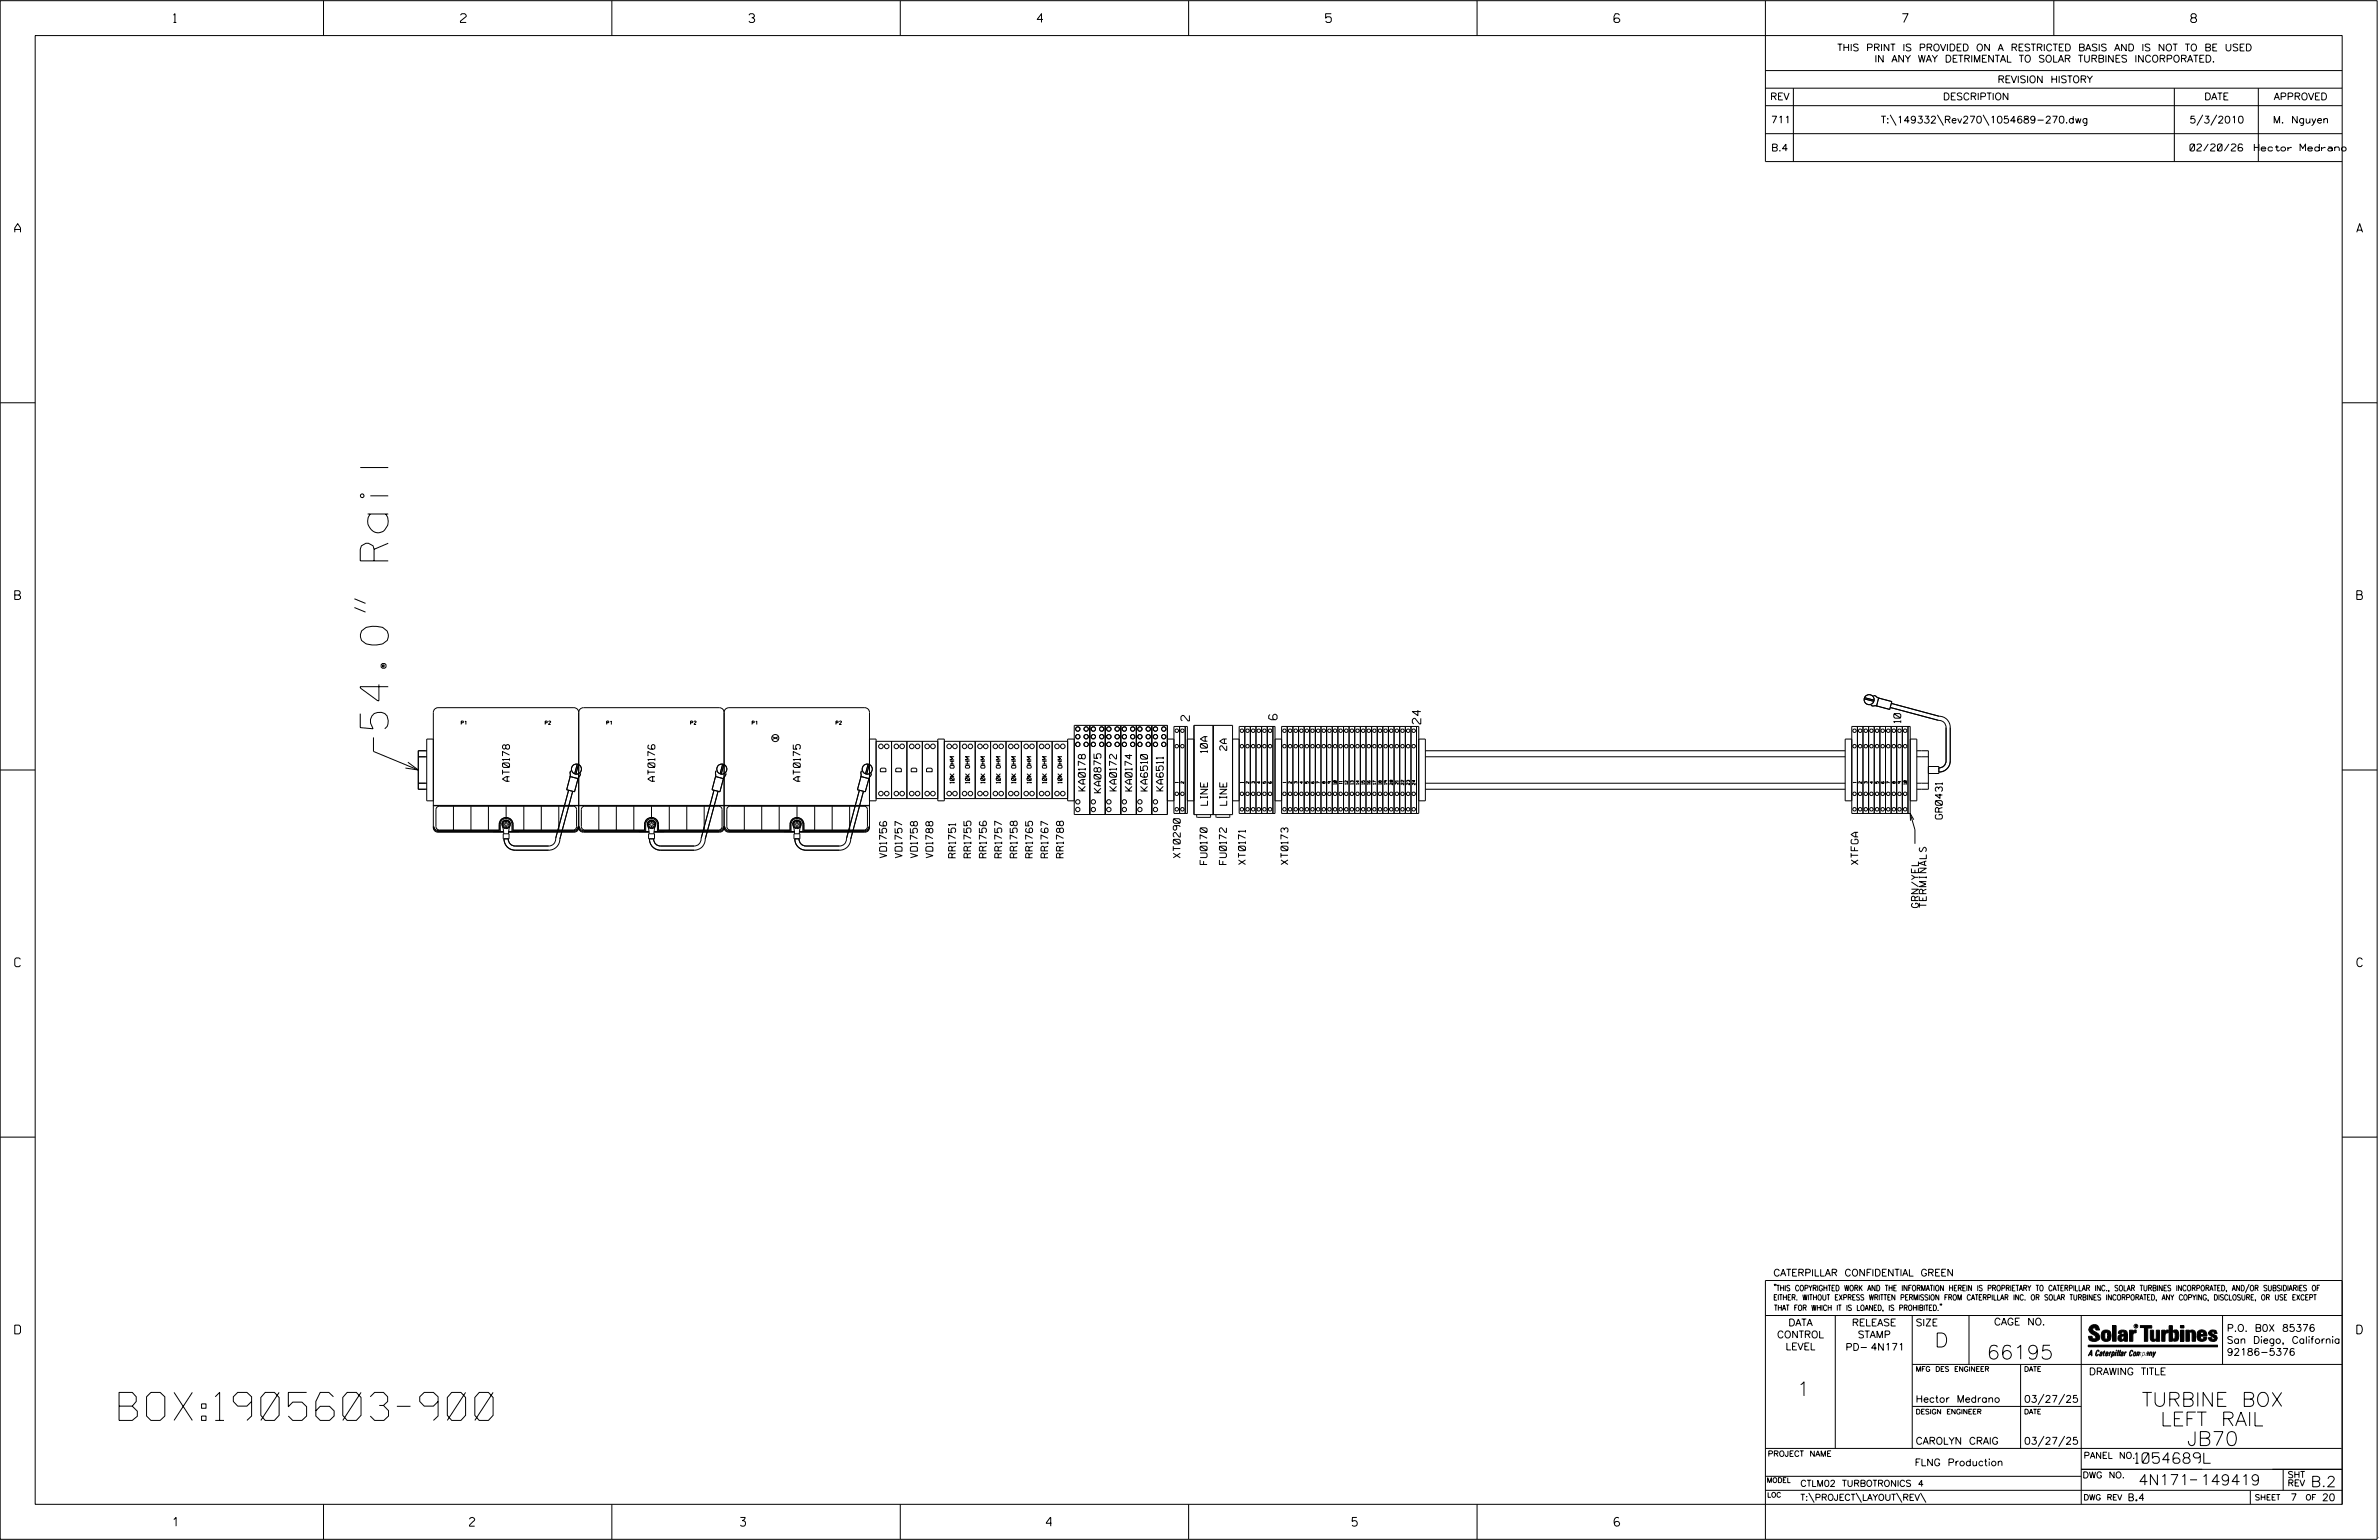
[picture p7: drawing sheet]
<svg xmlns="http://www.w3.org/2000/svg" width="864mm" height="559mm" viewBox="0 0 864 559" stroke-linecap="round" stroke-linejoin="round" font-family="sans-serif">
<defs><g id="words">
<g font-size="10.2">
<text x="140.9" y="264.4" transform="rotate(-90 140.9 264.4)">54.0&quot; Rail</text>
<text x="43.2" y="515.4">BOX:1905603-900</text>
</g>
<g font-size="5.1">
<text x="702.3" y="488.8">D</text>
<text x="721.2" y="493.2">66195</text>
<text x="652.2" y="506.5">1</text>
<text x="777.5" y="510.3">TURBINE BOX</text>
<text x="784.3" y="517.4">LEFT RAIL</text>
<text x="793.9" y="524.5">JB70</text>
</g>
<g font-size="3.8">
<text x="775.1" y="531">1054689L</text>
<text x="776.3" y="538.9">4N171</text>
<text x="798.8" y="538.9">149419</text>
<text x="838.8" y="539.5">B.2</text>
</g>
<g font-size="3.2">
<text x="63" y="8.2">1</text>
<text x="167.2" y="8.2">2</text>
<text x="271.8" y="8.2">3</text>
<text x="376.5" y="8.2">4</text>
<text x="481.2" y="8.2">5</text>
<text x="690.6" y="8.2">7</text>
<text x="795.3" y="8.2">8</text>
<text x="5.4" y="84.3">A</text>
<text x="855.5" y="84.3">A</text>
<text x="5.4" y="217.5">B</text>
<text x="855.6" y="217.5">B</text>
<text x="5.4" y="350.8">C</text>
<text x="855.6" y="350.8">C</text>
<text x="5.4" y="484">D</text>
<text x="855.6" y="484">D</text>
<text x="62.8" y="553.8">1</text>
<text x="170.4" y="553.8">2</text>
<text x="268.8" y="553.8">3</text>
<text x="379.8" y="553.8">4</text>
<text x="490.8" y="553.8">5</text>
<text x="585.9" y="553.8">6</text>
</g>
<g font-size="3">
<text x="431.8" y="261.6" transform="rotate(-90 431.8 261.6)">2</text>
<text x="463.6" y="261.2" transform="rotate(-90 463.6 261.2)">6</text>
<text x="515.7" y="262.7" transform="rotate(-90 515.7 262.7)">24</text>
</g>
<g font-size="2.5">
<text x="666.9" y="18.5">THIS PRINT IS PROVIDED ON A RESTRICTED BASIS AND IS NOT TO BE USED</text>
<text x="680.5" y="22.6">IN ANY WAY DETRIMENTAL TO SOLAR TURBINES INCORPORATED.</text>
<text x="725.1" y="30">REVISION HISTORY</text>
<text x="642.6" y="36.3">REV</text>
<text x="705.3" y="36.3">DESCRIPTION</text>
<text x="800.2" y="36.3">DATE</text>
<text x="825.4" y="36.3">APPROVED</text>
<text x="642.9" y="44.7">711</text>
<text x="682.8" y="44.7">T:\149332\Rev270\1054689-270.dwg</text>
<text x="794.8" y="44.7">5/3/2010</text>
<text x="825.1" y="44.7">M. Nguyen</text>
<text x="643" y="54.8">B.4</text>
<text x="795" y="54.8">02/20/26</text>
<text x="818.3" y="54.8">Hector Medrano</text>
<text x="690" y="262.2" transform="rotate(-90 690 262.2)">10</text>
<text x="438.3" y="273.1" transform="rotate(-90 438.3 273.1)">10A</text>
<text x="445.3" y="272.3" transform="rotate(-90 445.3 272.3)">2A</text>
<text x="184.9" y="283.5" transform="rotate(-90 184.9 283.5)">AT0178</text>
<text x="237.7" y="283.5" transform="rotate(-90 237.7 283.5)">AT0176</text>
<text x="290.5" y="283.5" transform="rotate(-90 290.5 283.5)">AT0175</text>
<text x="394" y="287" transform="rotate(-90 394 287)">KA0178</text>
<text x="399.7" y="287.7" transform="rotate(-90 399.7 287.7)">KA0875</text>
<text x="405.3" y="287" transform="rotate(-90 405.3 287)">KA0172</text>
<text x="410.9" y="287" transform="rotate(-90 410.9 287)">KA0174</text>
<text x="416.6" y="287" transform="rotate(-90 416.6 287)">KA6510</text>
<text x="422.3" y="287" transform="rotate(-90 422.3 287)">KA6511</text>
<text x="438.3" y="292.2" transform="rotate(-90 438.3 292.2)">LINE</text>
<text x="445.3" y="292.2" transform="rotate(-90 445.3 292.2)">LINE</text>
<text x="705.1" y="297.2" transform="rotate(-90 705.1 297.2)">GR0431</text>
<text x="321.8" y="311.2" transform="rotate(-90 321.8 311.2)">VD1756</text>
<text x="327.4" y="311.2" transform="rotate(-90 327.4 311.2)">VD1757</text>
<text x="333" y="311.2" transform="rotate(-90 333 311.2)">VD1758</text>
<text x="338.6" y="311.2" transform="rotate(-90 338.6 311.2)">VD1788</text>
<text x="346.9" y="311.2" transform="rotate(-90 346.9 311.2)">RR1751</text>
<text x="352.5" y="311.2" transform="rotate(-90 352.5 311.2)">RR1755</text>
<text x="358.1" y="311.2" transform="rotate(-90 358.1 311.2)">RR1756</text>
<text x="363.7" y="311.2" transform="rotate(-90 363.7 311.2)">RR1757</text>
<text x="369.2" y="311.2" transform="rotate(-90 369.2 311.2)">RR1758</text>
<text x="374.8" y="311.2" transform="rotate(-90 374.8 311.2)">RR1765</text>
<text x="380.4" y="311.2" transform="rotate(-90 380.4 311.2)">RR1767</text>
<text x="386" y="311.2" transform="rotate(-90 386 311.2)">RR1788</text>
<text x="428.4" y="311.2" transform="rotate(-90 428.4 311.2)">XT0290</text>
<text x="438.2" y="313.7" transform="rotate(-90 438.2 313.7)">FU0170</text>
<text x="445.2" y="313.7" transform="rotate(-90 445.2 313.7)">FU0172</text>
<text x="452.1" y="313.7" transform="rotate(-90 452.1 313.7)">XT0171</text>
<text x="467.5" y="313.7" transform="rotate(-90 467.5 313.7)">XT0173</text>
<text x="674.5" y="313.7" transform="rotate(-90 674.5 313.7)">XTFGA</text>
<text x="696.4" y="329.3" transform="rotate(-90 696.4 329.3)">GRN/YEL</text>
<text x="699.3" y="329.3" transform="rotate(-90 699.3 329.3)">TERMINALS</text>
<text x="643.8" y="463">CATERPILLAR CONFIDENTIAL GREEN</text>
<text x="645.1" y="485.5">CONTROL</text>
<text x="649.2" y="481.1">DATA</text>
<text x="672.3" y="481.1">RELEASE</text>
<text x="674.4" y="485.5">STAMP</text>
<text x="695.4" y="481.1">SIZE</text>
<text x="723.8" y="480.8">CAGE NO.</text>
<text x="808.4" y="483.1">P.O. B0X 85376</text>
<text x="648.2" y="489.8">LEVEL</text>
<text x="669.9" y="490">PD- 4N171</text>
<text x="808.4" y="487.5">San Diego, California</text>
<text x="808.4" y="491.8">92186-5376</text>
<text x="758.3" y="498.9">DRAWING TITLE</text>
<text x="695.4" y="508.9">Hector Medrano</text>
<text x="734.8" y="508.9">03/27/25</text>
<text x="695.4" y="524.1">CAROLYN CRAIG</text>
<text x="734.8" y="524.1">03/27/25</text>
<text x="695" y="531.9">FLNG Production</text>
<text x="772.8" y="544.6">B.4</text>
<text x="831.4" y="544.6">7</text>
<text x="842.9" y="544.6">20</text>
</g>
<g font-size="2.3">
<text x="756.4" y="529.2">PANEL NO.</text>
<text x="653.5" y="539.4">CTLM02 TURBOTRONICS 4</text>
<text x="756" y="536.3">DWG NO.</text>
<text x="830.4" y="539.3">REV</text>
<text x="830.4" y="536.2">SHT</text>
<text x="653.5" y="544.5">T:\PROJECT\LAYOUT\REV\</text>
</g>
<g font-size="2">
<text x="321.6" y="280.1" transform="rotate(-90 321.6 280.1)">D</text>
<text x="327.2" y="280.1" transform="rotate(-90 327.2 280.1)">D</text>
<text x="332.8" y="280.1" transform="rotate(-90 332.8 280.1)">D</text>
<text x="338.4" y="280.1" transform="rotate(-90 338.4 280.1)">D</text>
<text x="643.8" y="468.4">&quot;THIS COPYRIGHTED WORK AND THE INFORMATION HEREIN IS PROPRIETARY TO CATERPILLAR INC., SOLAR TURBINES INCORPORATED, AND/OR SUBSIDIARIES OF</text>
<text x="643.8" y="471.8">EITHER. WITHOUT EXPRESS WRITTEN PERMISSION FROM CATERPILLAR INC. OR SOLAR TURBINES INCORPORATED, ANY COPYING, DISCLOSURE, OR USE EXCEPT</text>
<text x="644" y="475.6">THAT FOR WHICH IT IS LOANED, IS PROHIBITED.&quot;</text>
<text x="641.7" y="528.5">PROJECT NAME</text>
<text x="756.3" y="544.3">DWG REV</text>
<text x="818.5" y="544.3">SHEET</text>
<text x="836.9" y="544.3">OF</text>
</g>
<g font-size="1.8">
<text x="695.4" y="497.6">MFG DES ENGINEER</text>
<text x="734.8" y="497.6">DATE</text>
<text x="695.4" y="513.1">DESIGN ENGINEER</text>
<text x="734.8" y="513.1">DATE</text>
<text x="641.3" y="538">MODEL</text>
<text x="641.5" y="543.3">LOC</text>
</g>
<g font-size="1.5">
<text x="346.4" y="284.2" transform="rotate(-90 346.4 284.2)">10K OHM</text>
<text x="352" y="284.2" transform="rotate(-90 352 284.2)">10K OHM</text>
<text x="357.6" y="284.2" transform="rotate(-90 357.6 284.2)">10K OHM</text>
<text x="363.1" y="284.2" transform="rotate(-90 363.1 284.2)">10K OHM</text>
<text x="368.7" y="284.2" transform="rotate(-90 368.7 284.2)">10K OHM</text>
<text x="374.3" y="284.2" transform="rotate(-90 374.3 284.2)">10K OHM</text>
<text x="379.9" y="284.2" transform="rotate(-90 379.9 284.2)">10K OHM</text>
<text x="385.5" y="284.2" transform="rotate(-90 385.5 284.2)">10K OHM</text>
</g>
<g font-size="1.3">
<text x="167.4" y="262.9">P1</text>
<text x="197.9" y="262.9">P2</text>
<text x="220.2" y="262.9">P1</text>
<text x="250.7" y="262.9">P2</text>
<text x="273" y="262.9">P1</text>
<text x="303.5" y="262.9">P2</text>
</g>
<g font-size="1">
<text x="427.7" y="284.1" transform="rotate(-90 427.7 284.1)">1</text>
<text x="429.7" y="284.3" transform="rotate(-90 429.7 284.3)">2</text>
<text x="451.3" y="284.1" transform="rotate(-90 451.3 284.1)">1</text>
<text x="453.4" y="284.3" transform="rotate(-90 453.4 284.3)">2</text>
<text x="455.4" y="284.3" transform="rotate(-90 455.4 284.3)">3</text>
<text x="457.5" y="284.3" transform="rotate(-90 457.5 284.3)">4</text>
<text x="459.5" y="284.3" transform="rotate(-90 459.5 284.3)">5</text>
<text x="466.8" y="284.1" transform="rotate(-90 466.8 284.1)">1</text>
<text x="468.8" y="284.3" transform="rotate(-90 468.8 284.3)">2</text>
<text x="470.9" y="284.3" transform="rotate(-90 470.9 284.3)">3</text>
<text x="472.9" y="284.3" transform="rotate(-90 472.9 284.3)">4</text>
<text x="474.9" y="284.3" transform="rotate(-90 474.9 284.3)">5</text>
<text x="477" y="284.3" transform="rotate(-90 477 284.3)">6</text>
<text x="479" y="284.3" transform="rotate(-90 479 284.3)">7</text>
<text x="481.1" y="284.3" transform="rotate(-90 481.1 284.3)">8</text>
<text x="483.1" y="284.3" transform="rotate(-90 483.1 284.3)">9</text>
<text x="485.1" y="284.6" transform="rotate(-90 485.1 284.6)">10</text>
<text x="487.2" y="284.4" transform="rotate(-90 487.2 284.4)">11</text>
<text x="489.2" y="284.6" transform="rotate(-90 489.2 284.6)">12</text>
<text x="491.3" y="284.6" transform="rotate(-90 491.3 284.6)">13</text>
<text x="493.3" y="284.6" transform="rotate(-90 493.3 284.6)">14</text>
<text x="495.3" y="284.6" transform="rotate(-90 495.3 284.6)">15</text>
<text x="497.4" y="284.6" transform="rotate(-90 497.4 284.6)">16</text>
<text x="499.4" y="284.6" transform="rotate(-90 499.4 284.6)">17</text>
<text x="501.5" y="284.6" transform="rotate(-90 501.5 284.6)">18</text>
<text x="503.5" y="284.6" transform="rotate(-90 503.5 284.6)">19</text>
<text x="505.5" y="284.8" transform="rotate(-90 505.5 284.8)">20</text>
<text x="507.6" y="284.6" transform="rotate(-90 507.6 284.6)">21</text>
<text x="509.6" y="284.8" transform="rotate(-90 509.6 284.8)">22</text>
<text x="511.7" y="284.8" transform="rotate(-90 511.7 284.8)">23</text>
<text x="513.7" y="284.8" transform="rotate(-90 513.7 284.8)">24</text>
<text x="673.7" y="284.1" transform="rotate(-90 673.7 284.1)">1</text>
<text x="675.8" y="284.3" transform="rotate(-90 675.8 284.3)">2</text>
<text x="677.8" y="284.3" transform="rotate(-90 677.8 284.3)">3</text>
<text x="679.9" y="284.3" transform="rotate(-90 679.9 284.3)">4</text>
<text x="681.9" y="284.3" transform="rotate(-90 681.9 284.3)">5</text>
<text x="686" y="284.3" transform="rotate(-90 686 284.3)">7</text>
<text x="688" y="284.3" transform="rotate(-90 688 284.3)">8</text>
<text x="690.1" y="284.3" transform="rotate(-90 690.1 284.3)">9</text>
<text x="692.1" y="284.6" transform="rotate(-90 692.1 284.6)">10</text>
</g>
<text font-size=".9" x="775.1" y="481.7">R</text>
</g></defs>
<g fill="none" stroke="#000" stroke-width=".36">
<path d="M.1 .2h862.8v558.4h-862.8zM12.8 12.9h837.4v533h-837.4zM117.4 .2v12.7M222.1 .2v12.7M326.8 .2v12.7M431.5 .2v12.7M536.2 .2v12.7M587.9 5.5l-.5-.5h-1l-.5 1v1.7l.5 .4h1l.6-.4v-.6l-.6-.5h-1l-.5 .5M640.9 .2v58.4h209.3M745.6 .2v12.7M640.9 25.6h209.3M640.9 32h209.3"/>
<path d="M640.9 38.3h209.3M651 32v26.6M789.3 32v26.6M819.8 32v26.6M640.9 48.5h209.3M686.2 41.7l2.1 3.8M703.3 41.7l2.2 3.8M719.9 41.7l2.1 3.8M799.6 41.7l-2.1 3.8M804.7 41.7l-2.2 3.8M.1 146.2h12.7M850.2 146.2h12.7"/>
<path d="M128.7 217.3l4 1.6M128.7 220.5l4 1.6M210.1 258.5a1.75 1.75 0 0 0-1.7-1.7h-49.4a1.75 1.75 0 0 0-1.7 1.7v41.7a1.69 1.69 0 0 0 1.7 1.8h23.8M210.1 258.5v41.7M262.9 258.5a1.75 1.75 0 0 0-1.8-1.7h-49.3a1.75 1.75 0 0 0-1.7 1.7M262.9 258.5v41.7M262.9 258.5a1.75 1.75 0 0 1 1.7-1.7h49.3a1.75 1.75 0 0 1 1.7 1.7v41.7a1.69 1.69 0 0 1-1.7 1.8h-23.7M676.7 253.6l3.5 .9M676.8 253.2l3.5 .9M679.1 256l2.3 .2M680.1 252.3l2.1 1M682 253.3l4.8 1.3-.8 2.8-4.8-1.2z"/>
<path d="M686.2 256.7l17.3 4.6a2.69 2.69 0 0 1 2.9 2.6v12.2a2.53 2.53 0 0 1-2.6 2.5M686.6 255.2l17.3 4.7a4 4 0 0 1 4.1 4v12.2a4 4 0 0 1-4.2 4M.1 279.4h12.7M135.6 267.6v5.1l16.2 6.7M148.1 276.6l3.7 2.8-4.6-.7M151.8 274.6h3.1M154.9 272.4h-3.1v14h3.1M157.3 268.2h-2.4v22.4h2.4M207.1 279.7l-.2 2.2M209.5 277.3l-.9 3.5M210 277.4l-.9 3.5M259.9 279.7l-.2 2.2"/>
<path d="M262.3 277.3l-.9 3.5M262.7 277.4l-.9 3.5M280.3 267.3l2.3 1.1M282.6 267.3l-2.3 1.1M312.7 279.7l-.2 2.2M315.1 277.3l-.9 3.5M315.6 277.4l-1 3.5M315.6 268.2h2.4v22.4h-2.4M318 269h22.4M323.6 269v20.8M329.2 269v20.8M334.8 269v20.8"/>
<path d="M340.4 268.2h2.4v22.4h-2.4zM342.8 269h44.8M348.4 269v20.8M354 269v20.8M359.6 269v20.8M365.2 269v20.8M370.8 269v20.8M376.4 269v20.8M382 269v20.8M390 268.2h-2.4v22.4h2.4M390 263.2h33.8v32.4h-33.8zM395.6 263.2v32.4"/>
<path d="M401.2 263.2v32.4M406.9 263.2v32.4M412.5 263.2v32.4M418.1 263.2v32.4M423.8 268.2h2.4M426.2 263.6h4.8v31.6h-4.8zM428.2 263.6v31.6M430.2 263.6v31.6M431 268.2h2.4M433.4 263.2h14v32.4h-14zM440.4 263.2v32.4M447.4 268.2h2.4"/>
<path d="M449.8 263.6h13v31.6h-13zM451.9 263.6v31.6M453.9 263.6v31.6M455.9 263.6v31.6M458 263.6v31.6M460 263.6v31.6M462.1 263.6v31.6M462.8 268.2h2.4M465.2 263.6h49.8v31.6h-49.8zM467.3 263.6v31.6M469.3 263.6v31.6M471.4 263.6v31.6"/>
<path d="M473.4 263.6v31.6M475.5 263.6v31.6M477.5 263.6v31.6M479.5 263.6v31.6M481.6 263.6v31.6M483.6 263.6v31.6M485.7 263.6v31.6M487.7 263.6v31.6M489.7 263.6v31.6M491.8 263.6v31.6M493.8 263.6v31.6M495.9 263.6v31.6"/>
<path d="M497.9 263.6v31.6M500 263.6v31.6M502 263.6v31.6M504 263.6v31.6M506.1 263.6v31.6M508.1 263.6v31.6M510.2 263.6v31.6M512.2 263.6v31.6M514.2 263.6v31.6M515 268.2h2.4v22.4h-2.4M517.4 272.4h152.4M517.4 274.6h152.4"/>
<path d="M672.2 268.2h-2.4v22.4h2.4M672.2 263.6h21.2v31.6h-21.2zM674.3 263.6v31.6M676.3 263.6v31.6M678.3 263.6v31.6M680.4 263.6v31.6M682.4 263.6v31.6M684.5 263.6v31.6M686.5 263.6v31.6M688.5 263.6v31.6M690.6 263.6v31.6M692.6 263.6v31.6"/>
<path d="M693.4 268.2h2.4v22.4h-2.4M695.8 272.4h4.2v14h-4.2M695.8 274.6h4.2M700 278.1h3.8v2.6h-3.8M850.2 279.4h12.7M151.8 284.2h3.1M157.3 292.3l158.3 .1zM158.8 292.8l.7-.3h48.6l.7 .3 .4 .6 .1 6.5-.2 .8-.6 .4-22.2 .1v-2a2.54 2.54 0 0 0-2.6-2.6 2.54 2.54 0 0 0-2.5 2.6v2l-22.1-.1-.6-.4-.2-.8v-6.1zM164.6 292.5v8.7M171 292.5v8.7M177.3 292.5v8.7M181.3 299.2a2.43 2.43 0 0 1 2.4-2.5 2.43 2.43 0 0 1 2.5 2.5"/>
<path d="M181.3 299.2h.3M181.3 299.2v2.2M181.6 299.2v2.5l-.3-.3M181.6 299.2a2.12 2.12 0 0 1 2.1-2.2 2.12 2.12 0 0 1 2.1 2.2M182.2 299.2a1.52 1.52 0 0 1 1.5-1.6 1.52 1.52 0 0 1 1.5 1.6M183 298.9h.5v-.5h.4l.1 .5h.5v.5h-.5l-.1 .5h-.4v-.5h-.5zM183.7 292.5v4.1M185.8 299.2v2.5l.4-.3M185.8 299.2h.4M186.2 299.2v2.2M190.1 292.5v8.7M196.5 292.5v8.7"/>
<path d="M202.8 292.5v8.7M206.4 286.7l-4.6 17.4a2.64 2.64 0 0 1-2.6 2.9h-12.2a2.53 2.53 0 0 1-2.5-2.6M207 281.8l2.8 .7-1.2 4.8-2.9-.7zM207.9 287.1l-4.7 17.3a4 4 0 0 1-4 4.1h-12.2a4 4 0 0 1-4-4.1M210.8 280.7l-1 2M211.5 292.8l.8-.3h48.6l.7 .3 .4 .6 .1 6.5-.2 .8-.6 .4-22.3 .1v-2a2.54 2.54 0 0 0-2.5-2.6 2.54 2.54 0 0 0-2.5 2.6v2l-22.1-.1-.6-.4-.3-.8v-6.1zM217.4 292.5v8.7M223.7 292.5v8.7M230.1 292.5v8.7M234.1 299.2a2.43 2.43 0 0 1 2.4-2.5 2.43 2.43 0 0 1 2.4 2.5M234.1 299.2h.3M234.1 299.2v2.2"/>
<path d="M234.4 299.2a2.13 2.13 0 0 1 2.1-2.2 2.13 2.13 0 0 1 2.2 2.2M234.4 299.2v2.5l-.3-.3M235 299.2a1.52 1.52 0 0 1 1.5-1.6 1.52 1.52 0 0 1 1.5 1.6M235.8 298.9h.5v-.5h.4l.1 .5h.5v.5h-.5l-.1 .5h-.4v-.5h-.5zM236.5 292.5v4.1M238.7 299.2h.2M238.7 299.2v2.5l.2-.3M238.9 299.2v2.2M243 292.5v8.7M249.3 292.5v8.7M255.6 292.5v8.7M259.2 286.7l-4.6 17.4a2.7 2.7 0 0 1-2.6 2.9h-12.2a2.53 2.53 0 0 1-2.5-2.6"/>
<path d="M259.8 281.8l2.8 .7-1.3 4.8-2.8-.7zM260.7 287.1l-4.7 17.3a4 4 0 0 1-4 4.1h-12.2a4 4 0 0 1-4-4.1M263.6 280.7l-1 2M264.3 292.8l.7-.3h48.7l.7 .3 .4 .6 .1 6.5-.2 .8-.6 .4-22.2 .1v-2a2.54 2.54 0 0 0-2.6-2.6 2.54 2.54 0 0 0-2.5 2.6v2l-22.1-.1-.6-.4-.3-.8v-6.1zM270.2 292.5v8.7M276.5 292.5v8.7M282.9 292.5v8.7M286.9 299.2a2.43 2.43 0 0 1 2.4-2.5 2.43 2.43 0 0 1 2.4 2.5M286.9 299.2h.3M286.9 299.2v2.2M287.2 299.2a2.13 2.13 0 0 1 2.1-2.2 2.13 2.13 0 0 1 2.1 2.2M287.2 299.2v2.5l-.3-.3"/>
<path d="M287.8 299.2a1.52 1.52 0 0 1 1.5-1.6 1.52 1.52 0 0 1 1.5 1.6M289.1 298.4h.4l.1 .5h.5v.4l-.5 .1-.1 .5h-.4l-.1-.5-.5-.1v-.4h.5zM289.3 292.5v4.1M291.4 299.2v2.5l.3-.3M291.4 299.2h.3M291.7 299.2v2.2M295.7 292.5v8.7M302.1 292.5v8.7M308.4 292.5v8.7M312 286.7l-4.7 17.4a2.67 2.67 0 0 1-2.6 2.9h-12.1a2.53 2.53 0 0 1-2.5-2.6M312.6 281.8l2.8 .7-1.3 4.8-2.8-.7zM313.4 287.1l-4.6 17.3a4 4 0 0 1-4.1 4.1h-12.1a4 4 0 0 1-4.1-4.1"/>
<path d="M316.3 280.7l-1 2M318 289.8h22.4M342.8 289.8h44.8M423.8 290.6h2.4M431 290.6h2.4M434.4 295.6l.2 1h4.6l.3-1M441.4 295.6l.2 1h4.6l.2-1M447.4 290.6h2.4M460.7 283.6l-.2 .5 .4 .2h.5l.1-.5h-.5l.2 .5M462.8 290.6h2.4M517.4 284.2h152.4M517.4 286.4h152.4"/>
<path d="M683.1 283.6l-.2 .5 .4 .2h.5l.1-.5h-.5l.2 .5M693.4 295.2l1.7 5.9v5.1M694.7 297.4l-1.3-2.2 .1 2.6M695.8 284.2h4.2M159 301.4a1.45 1.45 0 0 1-1.4-1.4h-.3a1.75 1.75 0 0 0 1.7 1.7M159 301.7h23.8M159 301.4h22.3M159 301.4v.3M179 301.7l3.8 .1M182.5 300l.3 2.5M182.7 302.5h2.1v1.9h-2.1zM183.5 300.5v.1a1.52 1.52 0 0 1-.9-2.4 1.52 1.52 0 0 1 2.6 .4 1.52 1.52 0 0 1-1.5 2.1v-.2"/>
<path d="M184.6 301.7h23.8M185 300l-.4 2.5M186.2 301.4h22.2M188.5 301.7l-3.9 .1M208.4 301.4a1.45 1.45 0 0 0 1.4-1.4h.6a1.45 1.45 0 0 0 1.4 1.4M208.4 301.4v.3M210.1 300.2a1.69 1.69 0 0 1-1.7 1.8h-23.8M210.1 300.2a1.69 1.69 0 0 0 1.7 1.8h23.8M211.8 301.7a1.75 1.75 0 0 1-1.7-1.7 1.75 1.75 0 0 1-1.7 1.7M211.8 301.4v.3M211.8 301.7h23.8M211.8 301.4h22.3"/>
<path d="M231.7 301.7l3.9 .1M235.3 300l.4 2.5M235.4 302.5h2.2v1.9h-2.2zM236.3 300.5v.1a1.52 1.52 0 0 1-.9-2.4 1.52 1.52 0 0 1 2.6 .4 1.52 1.52 0 0 1-1.5 2.1v-.2M237.4 301.7h23.7M237.8 300l-.4 2.5M238.9 301.4h22.2M241.3 301.7l-3.9 .1M261.1 301.4a1.45 1.45 0 0 0 1.5-1.4h.6a1.45 1.45 0 0 0 1.4 1.4M261.1 301.4v.3M262.9 300.2a1.69 1.69 0 0 0 1.7 1.8h23.8M262.9 300.2a1.69 1.69 0 0 1-1.8 1.8h-23.7"/>
<path d="M264.6 301.7a1.75 1.75 0 0 1-1.7-1.7 1.75 1.75 0 0 1-1.8 1.7M264.6 301.7h23.8M264.6 301.4h22.3M264.6 301.4v.3M284.5 301.7l3.9 .1M288 300l.4 2.5M288.2 302.5h2.2v1.9h-2.2zM289.1 300.5a1.49 1.49 0 0 1-1-2.1 1.49 1.49 0 0 1 2.2-.5 1.49 1.49 0 0 1 0 2.3l-.6 .4-.4-.1M290.2 301.7h23.7M290.5 300l-.3 2.5M291.7 301.4h22.2M294.1 301.7l-3.9 .1"/>
<path d="M313.9 301.4a1.45 1.45 0 0 0 1.4-1.4h.3a1.75 1.75 0 0 1-1.7 1.7M313.9 301.4v.3M.1 412.6h12.7M850.2 412.6h12.7M640.9 477.3h209.3M644.2 466.1l-.1 .4M644.7 466.1l-.2 .4M666.2 477.3v48.3M694.2 477.3v48.3M704.4 473.3l-.1 .4M704.8 473.3l-.1 .4M714.8 477.3v17.8"/>
<path d="M755.5 477.3v68.6M806.8 477.3v17.8M816.5 466l-1.4 3.1M850.2 464.6h-209.3v94M850.2 464.8v81.1M694.2 495.1h156M733.5 495.1v30.5M758.6 481.4a2.02 2.02 0 0 1 3.1-.1l.5 1.3h-1.3l-.2-.6-.4-.2-.6 .1-.1 .4 .4 .7a2.46 2.46 0 0 1 2.2 2.9 2.83 2.83 0 0 1-3.8 .3l-.3-1.3h1.3l.2 .7 .6 .3 .5-.2 .2-.5-.4-.6-1.9-1.2-.4-.9zM759.2 491.3h-.7l.7-1.2v1.9h.2l-.1-2.1-1.3 2.1 .5-.5h.7M761.3 490l.3-.2 .4 .3-.1 .3-.3-.4-.4 .3-.3 1.6h.4l.4-.5-.3 .6-.4 .1-.3-.4zM762.6 490.6l.5-.1-.1 1.4h-.9a.74 .74 0 0 1 .9-.8l-.3 .7-.5 .1 .2-.5 .6-.2v-.5l-.7 .2zM763 483.2a2.17 2.17 0 0 1 3.1 0l.3 1.4-.3 1.5a2.17 2.17 0 0 1-3.1 0l-.3-1.5z"/>
<path d="M763.6 490.5l.4-.4 .2 .6h-.3l-.3 .9 .2 .4-.3-.1zM764.1 483.7l.5-.4 .4 .3v2.2l-.4 .2-.5-.2zM764.6 491.1l.6 .2v-.7l-.4-.1-.4 .6-.1 .8h.6M764.6 491.1l-.1 .8h.4M764.6 482.6v.8M764.8 490.7l.4 .1v.3h-.6zM765 491.5l-.1 .4zM766 490.5l-.5 1.5zM766 490.8l.4-.3-.4 .4M766.9 481h1.3v5.7h-1.3zM767 490.8l.5 .1-.3 .8-.4 .2zM767.3 490.5h-.5l-.5 2"/>
<path d="M767.3 490.5a.8 .8 0 0 1 .2 1 .8 .8 0 0 1-.9 .4l-.1 .6M767.3 490.5l-.1 .2M768.1 490.5l-.4 1.5zM768.2 489.9h.3l-.1 .2h-.2zM769 489.9l-.5 2.1zM769.7 489.9l-.6 2.1zM770.1 491.4l.5-.3-.5 .8zM770.4 491.9h.1M770.6 491.1l.1-.4-.7 .2 .1-.3 .6-.1 .2 .3-.5 1.1M770.6 491.1a.74 .74 0 0 0-.8 .8h.6M771 484.8h-.7l-.3 .6 .4 .7 .5-.3 .1-2.4h-.8l-.1 .4h-1.2a1.71 1.71 0 0 1 1.8-1.3 1.71 1.71 0 0 1 1.6 1.4v2.8h-1.1l-.1-.6M771 484.2l-1.5 .1a1.41 1.41 0 0 0 0 2.4l.5 .1 1.1-.7"/>
<path d="M771.2 486.1h-.1M771.4 490.5l.1 .3 .4-.3-.9 1.5zM771.5 490.8h.1M773 482.7h1.2v.5l.5-.5 .7-.1v1h-.6l-.5 .4-.1 2.7h-1.2zM773.3 490.3l.6-.4 .4 .2-.1 .4-.3-.4a1.28 1.28 0 0 0-.5 1.8l.6-.4-.1 .4-.8 .1zM774.7 490.8l.5-.3a.88 .88 0 0 1 .2 .9 .88 .88 0 0 1-.7 .7l-.2-.2zM774.8 490.9h.5l-.3 1h-.3l-.2-.2zM775.2 490.5l-.1 .2M776.8 481h4.3v.9h-1.5v4.8h-1.3M776.8 490.6l-.8 .2v-.3l-.4 1.5 .8-1.3v1.3l.3-1.2M779.3 491.1h.4M779.6 490.5h.3l-.3 1.4"/>
<path d="M779.6 490.7h.2l-.1 .4M779.7 491.1l-.1 .4M779.7 491.1l-.4 .2M780.1 492l.4-1.5 .1 .3 .3-.3 .3 .2-.3 1.3v-1.3l-.7 1.3M780.6 482.7h1.2v2.7l.1 .4 .4 .3 .4-.7v-2.7h1.2l.1 4h-1.3v-.5l-1.1 .6-.7-.3-.3-.7zM781.6 492.5l1-2-.8 1.3-.2-1.3-.2 2M784.7 482.7h1.2v.5l.5-.5 .7-.1v1h-.5l-.6 .4-.1 2.7h-1.2zM787.4 481h1.2v2a1.4 1.4 0 0 1 2.2 .2l.1 1.4-.4 1.9-1.5 .1-.4-.5v-1l.5 .9 .5-.3v-2.1l-.5-.4-.5 .7v2.8h-1.2zM791.5 482.7h1.3v4h-1.3zM791.5 481h1.3v.9h-1.3zM793.5 482.7h1.3v.4l.7-.5 1.1 .2 .4 .6v3.3h-1.2l-.3-3.4-.7 .2v3.2h-1.3zM794.8 483.1h.1"/>
<path d="M797.7 483.2a1.92 1.92 0 0 1 2.4-.5 1.92 1.92 0 0 1 1 2.1h-2.3v.8l.6 .5 .5-.3v-.5h1.2a1.83 1.83 0 0 1-2.1 1.4 1.83 1.83 0 0 1-1.5-2.1zM798.8 484.2v.6M799.1 483.4h.6l.2 .8h-1.1zM804.6 482.9a1.84 1.84 0 0 0-2.9 .8 3.3 3.3 0 0 0 2.2 1.9l-.5 .5-.4-.3-.1-.4h-1.2l.1 .6a1.92 1.92 0 0 0 2.9 .4M804.9 483.8h-1.2l-.2-.6-.5 .1-.1 .3 .1 .3 1.8 .9M805.1 488.1h-47.1v.6h47.1M694.2 510.3h61.3M742 505.8l-2.2 3.9M749.5 505.8l-2.2 3.9M640.9 525.6h209.2M640.9 535.7h114.6M742 521.1l-2.2 3.8"/>
<path d="M749.5 521.1l-2.2 3.8M755.5 533.2h94.7M795 537h2.6M828.8 533.2v7.6M117.4 545.9v12.7M222.1 545.9v12.7M326.8 545.9v12.7M431.5 545.9v12.7M536.2 545.9v12.7M640.9 540.8h209.3M656.6 541.7l2 3.5M673.8 541.7l1.9 3.5"/>
<path d="M688.4 541.7l2 3.5M697.2 541.7l1.9 3.5M816.9 541v4.9M863.5 558h.1"/>
<circle cx="678.5" cy="253.9" r="1.82"/>
<circle cx="209.2" cy="279.1" r="1.83"/>
<circle cx="262" cy="279.1" r="1.83"/>
<circle cx="281.4" cy="267.8" r="1.29"/>
<circle cx="314.8" cy="279.1" r="1.83"/>
<circle cx="319.8" cy="270.8" r=".84"/>
<circle cx="321.9" cy="270.8" r=".84"/>
<circle cx="325.4" cy="270.8" r=".84"/>
<circle cx="327.5" cy="270.8" r=".84"/>
<circle cx="331" cy="270.8" r=".84"/>
<circle cx="333.1" cy="270.8" r=".84"/>
<circle cx="336.6" cy="270.8" r=".84"/>
<circle cx="338.7" cy="270.8" r=".84"/>
<circle cx="344.6" cy="270.8" r=".84"/>
<circle cx="346.7" cy="270.8" r=".84"/>
<circle cx="350.2" cy="270.8" r=".84"/>
<circle cx="352.3" cy="270.8" r=".84"/>
<circle cx="355.7" cy="270.8" r=".84"/>
<circle cx="357.9" cy="270.8" r=".84"/>
<circle cx="361.3" cy="270.8" r=".84"/>
<circle cx="363.4" cy="270.8" r=".84"/>
<circle cx="366.9" cy="270.8" r=".84"/>
<circle cx="369" cy="270.8" r=".84"/>
<circle cx="372.5" cy="270.8" r=".84"/>
<circle cx="374.6" cy="270.8" r=".84"/>
<circle cx="378.1" cy="270.8" r=".84"/>
<circle cx="380.2" cy="270.8" r=".84"/>
<circle cx="383.7" cy="270.8" r=".84"/>
<circle cx="385.8" cy="270.8" r=".84"/>
<circle cx="391.2" cy="270.1" r=".79"/>
<circle cx="391.2" cy="264.5" r=".79"/>
<circle cx="391.2" cy="267.3" r=".79"/>
<circle cx="394.3" cy="270.1" r=".79"/>
<circle cx="394.3" cy="267.3" r=".79"/>
<circle cx="394.3" cy="264.5" r=".79"/>
<circle cx="396.9" cy="270.1" r=".8"/>
<circle cx="396.9" cy="267.3" r=".8"/>
<circle cx="396.9" cy="264.5" r=".8"/>
<circle cx="399.9" cy="270.1" r=".8"/>
<circle cx="399.9" cy="267.3" r=".8"/>
<circle cx="399.9" cy="264.5" r=".8"/>
<circle cx="402.5" cy="270.1" r=".8"/>
<circle cx="402.5" cy="267.3" r=".8"/>
<circle cx="402.5" cy="264.5" r=".8"/>
<circle cx="405.6" cy="270.1" r=".8"/>
<circle cx="405.6" cy="267.3" r=".8"/>
<circle cx="405.6" cy="264.5" r=".8"/>
<circle cx="408.1" cy="270.1" r=".79"/>
<circle cx="408.1" cy="264.5" r=".79"/>
<circle cx="408.1" cy="267.3" r=".79"/>
<circle cx="411.2" cy="270.1" r=".79"/>
<circle cx="411.2" cy="267.3" r=".79"/>
<circle cx="411.2" cy="264.5" r=".79"/>
<circle cx="413.8" cy="270.1" r=".8"/>
<circle cx="413.8" cy="267.3" r=".8"/>
<circle cx="413.8" cy="264.5" r=".8"/>
<circle cx="416.8" cy="270.1" r=".8"/>
<circle cx="416.8" cy="267.3" r=".8"/>
<circle cx="416.8" cy="264.5" r=".8"/>
<circle cx="419.4" cy="270.1" r=".8"/>
<circle cx="419.4" cy="264.5" r=".8"/>
<circle cx="419.4" cy="267.3" r=".8"/>
<circle cx="422.5" cy="270.1" r=".8"/>
<circle cx="422.5" cy="264.5" r=".8"/>
<circle cx="422.5" cy="267.3" r=".8"/>
<circle cx="427.2" cy="270.8" r=".63"/>
<circle cx="427.2" cy="265.1" r=".64"/>
<circle cx="429.2" cy="270.7" r=".63"/>
<circle cx="429.2" cy="265.1" r=".63"/>
<circle cx="450.8" cy="270.8" r=".63"/>
<circle cx="450.8" cy="265.1" r=".63"/>
<circle cx="452.9" cy="270.8" r=".63"/>
<circle cx="452.9" cy="265.1" r=".64"/>
<circle cx="454.9" cy="270.8" r=".63"/>
<circle cx="454.9" cy="265.1" r=".64"/>
<circle cx="457" cy="270.8" r=".63"/>
<circle cx="457" cy="265.1" r=".64"/>
<circle cx="459" cy="270.8" r=".63"/>
<circle cx="459" cy="265.1" r=".64"/>
<circle cx="461" cy="270.8" r=".63"/>
<circle cx="461" cy="265.1" r=".64"/>
<circle cx="466.3" cy="270.8" r=".63"/>
<circle cx="466.3" cy="265.1" r=".64"/>
<circle cx="468.3" cy="270.8" r=".63"/>
<circle cx="468.3" cy="265.1" r=".64"/>
<circle cx="470.4" cy="270.8" r=".63"/>
<circle cx="470.4" cy="265.1" r=".64"/>
<circle cx="472.4" cy="270.8" r=".63"/>
<circle cx="472.4" cy="265.1" r=".64"/>
<circle cx="474.4" cy="270.8" r=".63"/>
<circle cx="474.4" cy="265.1" r=".63"/>
<circle cx="476.5" cy="270.8" r=".63"/>
<circle cx="476.5" cy="265.1" r=".64"/>
<circle cx="478.5" cy="270.8" r=".63"/>
<circle cx="478.5" cy="265.1" r=".64"/>
<circle cx="480.6" cy="270.8" r=".63"/>
<circle cx="480.6" cy="265.1" r=".64"/>
<circle cx="482.6" cy="270.8" r=".63"/>
<circle cx="482.6" cy="265.1" r=".64"/>
<circle cx="484.6" cy="270.8" r=".63"/>
<circle cx="484.6" cy="265.1" r=".64"/>
<circle cx="486.7" cy="270.7" r=".62"/>
<circle cx="486.7" cy="265.1" r=".63"/>
<circle cx="488.7" cy="270.8" r=".63"/>
<circle cx="488.7" cy="265.1" r=".64"/>
<circle cx="490.7" cy="270.8" r=".63"/>
<circle cx="490.7" cy="265.1" r=".64"/>
<circle cx="492.8" cy="270.8" r=".63"/>
<circle cx="492.8" cy="265.1" r=".64"/>
<circle cx="494.8" cy="270.8" r=".63"/>
<circle cx="494.8" cy="265.1" r=".64"/>
<circle cx="496.9" cy="270.8" r=".63"/>
<circle cx="496.9" cy="265.1" r=".64"/>
<circle cx="498.9" cy="270.7" r=".62"/>
<circle cx="498.9" cy="265.1" r=".63"/>
<circle cx="500.9" cy="270.8" r=".63"/>
<circle cx="500.9" cy="265.1" r=".64"/>
<circle cx="503" cy="270.8" r=".63"/>
<circle cx="503" cy="265.1" r=".64"/>
<circle cx="505" cy="270.8" r=".63"/>
<circle cx="505" cy="265.1" r=".64"/>
<circle cx="507.1" cy="270.8" r=".63"/>
<circle cx="507.1" cy="265.1" r=".64"/>
<circle cx="509.1" cy="270.8" r=".63"/>
<circle cx="509.1" cy="265.1" r=".64"/>
<circle cx="511.2" cy="270.7" r=".63"/>
<circle cx="511.2" cy="265.1" r=".63"/>
<circle cx="513.2" cy="270.8" r=".63"/>
<circle cx="513.2" cy="265.1" r=".64"/>
<circle cx="673.2" cy="270.8" r=".63"/>
<circle cx="673.2" cy="265.1" r=".63"/>
<circle cx="675.3" cy="270.8" r=".63"/>
<circle cx="675.3" cy="265.1" r=".64"/>
<circle cx="677.3" cy="270.8" r=".63"/>
<circle cx="677.3" cy="265.1" r=".64"/>
<circle cx="679.3" cy="270.8" r=".63"/>
<circle cx="679.3" cy="265.1" r=".64"/>
<circle cx="681.4" cy="270.8" r=".63"/>
<circle cx="681.4" cy="265.1" r=".64"/>
<circle cx="683.4" cy="270.8" r=".63"/>
<circle cx="683.4" cy="265.1" r=".64"/>
<circle cx="685.4" cy="270.8" r=".63"/>
<circle cx="685.5" cy="265.1" r=".63"/>
<circle cx="687.5" cy="270.8" r=".63"/>
<circle cx="687.5" cy="265.1" r=".64"/>
<circle cx="689.5" cy="270.8" r=".63"/>
<circle cx="689.5" cy="265.1" r=".64"/>
<circle cx="691.6" cy="270.8" r=".63"/>
<circle cx="691.6" cy="265.1" r=".64"/>
<circle cx="183.7" cy="299.2" r="1.09"/>
<circle cx="183.7" cy="299.1" r="1.4"/>
<circle cx="236.5" cy="299.2" r="1.09"/>
<circle cx="236.5" cy="299.1" r="1.4"/>
<circle cx="289.3" cy="299.1" r="1.39"/>
<circle cx="289.3" cy="299.2" r="1.1"/>
<circle cx="319.8" cy="288" r=".83"/>
<circle cx="321.9" cy="287.9" r=".82"/>
<circle cx="325.4" cy="287.9" r=".82"/>
<circle cx="327.5" cy="288" r=".83"/>
<circle cx="331" cy="288" r=".83"/>
<circle cx="333.1" cy="288" r=".83"/>
<circle cx="336.6" cy="288" r=".83"/>
<circle cx="338.7" cy="288" r=".83"/>
<circle cx="344.6" cy="288" r=".83"/>
<circle cx="346.7" cy="288" r=".83"/>
<circle cx="350.1" cy="288" r=".83"/>
<circle cx="352.3" cy="287.9" r=".82"/>
<circle cx="355.7" cy="288" r=".83"/>
<circle cx="357.8" cy="288" r=".83"/>
<circle cx="361.3" cy="288" r=".83"/>
<circle cx="363.4" cy="287.9" r=".82"/>
<circle cx="366.9" cy="287.9" r=".82"/>
<circle cx="369" cy="288" r=".83"/>
<circle cx="372.5" cy="288" r=".83"/>
<circle cx="374.6" cy="287.9" r=".82"/>
<circle cx="378.1" cy="287.9" r=".82"/>
<circle cx="380.2" cy="288" r=".83"/>
<circle cx="383.7" cy="288" r=".83"/>
<circle cx="385.8" cy="287.9" r=".82"/>
<circle cx="391.2" cy="293.7" r=".79"/>
<circle cx="391.2" cy="291" r=".79"/>
<circle cx="396.9" cy="293.7" r=".8"/>
<circle cx="396.9" cy="291" r=".8"/>
<circle cx="402.5" cy="291" r=".8"/>
<circle cx="402.5" cy="293.7" r=".8"/>
<circle cx="408.1" cy="291" r=".79"/>
<circle cx="408.1" cy="293.7" r=".79"/>
<circle cx="413.8" cy="291" r=".8"/>
<circle cx="413.8" cy="293.7" r=".8"/>
<circle cx="419.4" cy="291" r=".8"/>
<circle cx="419.4" cy="293.7" r=".8"/>
<circle cx="427.2" cy="293.7" r=".64"/>
<circle cx="427.2" cy="288" r=".64"/>
<circle cx="429.2" cy="288" r=".63"/>
<circle cx="429.2" cy="293.6" r=".63"/>
<circle cx="450.8" cy="288" r=".63"/>
<circle cx="450.8" cy="293.7" r=".63"/>
<circle cx="452.9" cy="288" r=".64"/>
<circle cx="452.9" cy="293.7" r=".64"/>
<circle cx="454.9" cy="293.7" r=".64"/>
<circle cx="454.9" cy="288" r=".64"/>
<circle cx="457" cy="293.7" r=".64"/>
<circle cx="457" cy="288" r=".64"/>
<circle cx="459" cy="293.7" r=".64"/>
<circle cx="459" cy="288" r=".64"/>
<circle cx="461" cy="288" r=".64"/>
<circle cx="461" cy="293.7" r=".64"/>
<circle cx="466.3" cy="288" r=".64"/>
<circle cx="466.3" cy="293.7" r=".64"/>
<circle cx="468.3" cy="288" r=".64"/>
<circle cx="468.3" cy="293.7" r=".64"/>
<circle cx="470.4" cy="288" r=".64"/>
<circle cx="470.4" cy="293.7" r=".64"/>
<circle cx="472.4" cy="293.7" r=".64"/>
<circle cx="472.4" cy="288" r=".64"/>
<circle cx="474.4" cy="288" r=".63"/>
<circle cx="474.4" cy="293.7" r=".63"/>
<circle cx="476.5" cy="288" r=".64"/>
<circle cx="476.5" cy="293.7" r=".64"/>
<circle cx="478.5" cy="288" r=".64"/>
<circle cx="478.5" cy="293.7" r=".64"/>
<circle cx="480.6" cy="288" r=".64"/>
<circle cx="480.6" cy="293.7" r=".64"/>
<circle cx="482.6" cy="293.7" r=".64"/>
<circle cx="482.6" cy="288" r=".64"/>
<circle cx="484.6" cy="288" r=".64"/>
<circle cx="484.6" cy="293.7" r=".64"/>
<circle cx="486.7" cy="293.6" r=".63"/>
<circle cx="486.7" cy="288" r=".63"/>
<circle cx="488.7" cy="288" r=".64"/>
<circle cx="488.7" cy="293.7" r=".64"/>
<circle cx="490.7" cy="293.7" r=".64"/>
<circle cx="490.7" cy="288" r=".64"/>
<circle cx="492.8" cy="288" r=".64"/>
<circle cx="492.8" cy="293.7" r=".64"/>
<circle cx="494.8" cy="288" r=".64"/>
<circle cx="494.8" cy="293.7" r=".64"/>
<circle cx="496.9" cy="293.7" r=".64"/>
<circle cx="496.9" cy="288" r=".64"/>
<circle cx="498.9" cy="288" r=".63"/>
<circle cx="498.9" cy="293.6" r=".63"/>
<circle cx="500.9" cy="293.7" r=".64"/>
<circle cx="500.9" cy="288" r=".64"/>
<circle cx="503" cy="293.7" r=".64"/>
<circle cx="503" cy="288" r=".64"/>
<circle cx="505" cy="288" r=".64"/>
<circle cx="505" cy="293.7" r=".64"/>
<circle cx="507.1" cy="288" r=".64"/>
<circle cx="507.1" cy="293.7" r=".64"/>
<circle cx="509.1" cy="288" r=".64"/>
<circle cx="509.1" cy="293.7" r=".64"/>
<circle cx="511.2" cy="293.6" r=".63"/>
<circle cx="511.2" cy="288" r=".63"/>
<circle cx="513.2" cy="293.7" r=".64"/>
<circle cx="513.2" cy="288" r=".64"/>
<circle cx="673.2" cy="288" r=".63"/>
<circle cx="673.2" cy="293.7" r=".63"/>
<circle cx="675.3" cy="288" r=".64"/>
<circle cx="675.3" cy="293.7" r=".64"/>
<circle cx="677.3" cy="293.7" r=".64"/>
<circle cx="677.3" cy="288" r=".64"/>
<circle cx="679.3" cy="288" r=".64"/>
<circle cx="679.3" cy="293.7" r=".64"/>
<circle cx="681.4" cy="288" r=".64"/>
<circle cx="681.4" cy="293.7" r=".64"/>
<circle cx="683.4" cy="288" r=".64"/>
<circle cx="683.4" cy="293.7" r=".64"/>
<circle cx="685.5" cy="288" r=".63"/>
<circle cx="685.5" cy="293.7" r=".63"/>
<circle cx="687.5" cy="293.7" r=".64"/>
<circle cx="687.5" cy="288" r=".64"/>
<circle cx="689.5" cy="288" r=".64"/>
<circle cx="689.5" cy="293.7" r=".64"/>
<circle cx="691.6" cy="288" r=".64"/>
<circle cx="691.6" cy="293.7" r=".64"/>
<circle cx="775.4" cy="481.2" r=".69"/>
</g>
<g fill="#000">
<path d="M768.1 490.5l-.4 1.5zM768.2 489.9h.3l-.1 .2h-.2zM769 489.9l-.5 2.1zM769.7 489.9l-.6 2.1zM791.5 481h1.3v.9h-1.3zM791.5 482.7h1.3v4h-1.3zM758 488.1h47.1v.6h-47.1z"/>
<path d="M759.2 489.9l-1.2 2.1 .5-.5h.7v.5h.2zM759.2 490.1v1.2h-.7z" fill-rule="evenodd"/>
<path d="M758.6 481.4a2.02 2.02 0 0 1 3.1-.1l.5 1.3h-1.3l-.2-.6-.4-.2-.6 .1-.1 .4 .4 .7a2.46 2.46 0 0 1 2.2 2.9 2.83 2.83 0 0 1-3.8 .3l-.3-1.3h1.3l.2 .7 .6 .3 .5-.2 .2-.5-.4-.6-1.9-1.2-.4-.9z" fill-rule="evenodd"/>
<path d="M761.3 490l.3-.2 .4 .3-.1 .3-.3-.4-.4 .3-.3 1.6h.4l.4-.5-.3 .6-.4 .1-.3-.4z" fill-rule="evenodd"/>
<path d="M762.6 490.6l.5-.1-.1 1.4h-.9a.74 .74 0 0 1 .9-.8l-.6 .3-.2 .5 .5-.1 .3-.6v-.5l-.7 .2z" fill-rule="evenodd"/>
<path d="M763.6 490.5l.4-.4 .2 .6h-.3l-.3 .9 .2 .4-.3-.1z" fill-rule="evenodd"/>
<path d="M764.8 490.5l.5 .3-.1 .5h-.6l.6-.2v-.3l-.4-.1-.3 1.2h.4l.3-.4-.6 .6-.3-.2v-.4z" fill-rule="evenodd"/>
<path d="M763 483.2a2.17 2.17 0 0 1 3.1 0l.3 1.4-.3 1.5a2.17 2.17 0 0 1-3.1 0l-.3-1.5zM764.1 483.7v2.1l.5 .2 .4-.2v-2.2l-.4-.3z" fill-rule="evenodd"/>
<path d="M766 490.5v.3l.4-.1-.4 .2-.5 1.1z" fill-rule="evenodd"/>
<path d="M766.8 490.5l-.5 2 .3-.6a.71 .71 0 0 0 .9-.5 .71 .71 0 0 0-.4-.9zM767 490.8l.5 .1-.3 .8-.4 .2z" fill-rule="evenodd"/>
<path d="M766.9 481h1.3v5.7h-1.3z" fill-rule="evenodd"/>
<path d="M770.1 490.6l.6-.1 .2 .3-.4 1.2-.5 .1-.2-.5 .3-.5h.5l-.7 .5v.3l.4-.1 .4-.9-.5-.2-.2 .2z" fill-rule="evenodd"/>
<path d="M769.4 482.8l-.5 1h1.2l.1-.4h.8v.8l-1.5 .1a1.41 1.41 0 0 0 0 2.4l.5 .1 1.1-.7 .1 .6h1.1v-2.8a1.79 1.79 0 0 0-2.4-1.2zM770.3 484.8h.7l-.1 1-.5 .3-.4-.7z" fill-rule="evenodd"/>
<path d="M771.4 490.5l.1 .3 .4-.3-.9 1.5z" fill-rule="evenodd"/>
<path d="M773 482.7h1.2v.5l.5-.5 .7-.1v1h-.6l-.5 .4-.1 2.7h-1.2z" fill-rule="evenodd"/>
<path d="M773.3 490.3l.6-.4 .4 .2-.1 .4-.3-.4a1.28 1.28 0 0 0-.5 1.8l.6-.4-.3 .5h-.6z" fill-rule="evenodd"/>
<path d="M774.7 490.8l-.2 1.1h.7a.96 .96 0 0 0 0-1.4zM774.8 490.9h.5l-.1 .6-.5 .4-.2-.2z" fill-rule="evenodd"/>
<path d="M776 490.5v.3l.4-.3 .2 .3 .7-.2-.3 1.4v-1.3l-.6 1.3v-1.3l-.8 1.3z" fill-rule="evenodd"/>
<path d="M776.8 481h4.3v.9h-1.5v4.8h-1.3v-4.8h-1.5z" fill-rule="evenodd"/>
<path d="M777.9 490.5l-.5 2 .3-.6a.71 .71 0 0 0 .9-.5 .71 .71 0 0 0-.4-.9zM778.1 490.8l.3-.1 .1 .4-.5 .8-.2-.5z" fill-rule="evenodd"/>
<path d="M779.3 490.6l.6-.1-.3 1.5-.7-.1a.67 .67 0 0 1 .8-.8l-.6 .3-.1 .5 .4-.1 .4-.9-.4-.2-.3 .2z" fill-rule="evenodd"/>
<path d="M780.5 490.5l.1 .3 .3-.3 .3 .2-.3 1.3v-1.3l-.8 1.3z" fill-rule="evenodd"/>
<path d="M780.6 482.7h1.2v2.7l.1 .4 .4 .3 .4-.7v-2.7h1.2l.1 4h-1.3v-.5l-1.1 .6-.7-.3-.3-.7z" fill-rule="evenodd"/>
<path d="M781.6 490.5l.2 1.3 .8-1.3-1.2 2z" fill-rule="evenodd"/>
<path d="M784.7 482.7h1.2v.5l.5-.5 .7-.1v1h-.5l-.6 .4-.1 2.7h-1.2z" fill-rule="evenodd"/>
<path d="M787.4 481h1.2v2a1.4 1.4 0 0 1 2.2 .2l.1 1.4-.4 1.9-1.5 .1-.4-.5v-1l.5 .9 .5-.3v-2.1l-.5-.4-.5 .7v2.8h-1.2z" fill-rule="evenodd"/>
<path d="M793.5 482.7h1.3v.4a1.29 1.29 0 0 1 2.2 .3v3.3h-1.2l-.3-3.4-.7 .2v3.2h-1.3z" fill-rule="evenodd"/>
<path d="M797.7 483.2a1.92 1.92 0 0 1 2.4-.5 1.92 1.92 0 0 1 1 2.1h-2.3v.8l.6 .5 .5-.3v-.5h1.2a1.83 1.83 0 0 1-2.1 1.4 1.83 1.83 0 0 1-1.5-2.1zM799.1 483.4l-.3 .8h1.1l-.2-.8z" fill-rule="evenodd"/>
<path d="M801.9 483.2a1.94 1.94 0 0 1 3 .1v.5h-1.2l-.2-.6-.5 .1-.1 .3 .1 .3 1.8 .9a1.2 1.2 0 0 1 .1 1.3 1.2 1.2 0 0 1-1.2 .7l-1.6-.4-.4-1h1.2l.1 .4 .4 .3 .5-.5a3.3 3.3 0 0 1-2.2-1.9z" fill-rule="evenodd"/>
<circle cx="761.4" cy="492" r=".07"/>
<circle cx="762.2" cy="485.1" r=".07"/>
<circle cx="769.3" cy="492" r=".07"/>
<circle cx="773.1" cy="486.7" r=".07"/>
<circle cx="791.5" cy="486.7" r=".07"/>
<circle cx="791.5" cy="481" r=".07"/>
<circle cx="794.8" cy="486.7" r=".07"/>
</g>
<use href="#words"/>
</svg>
